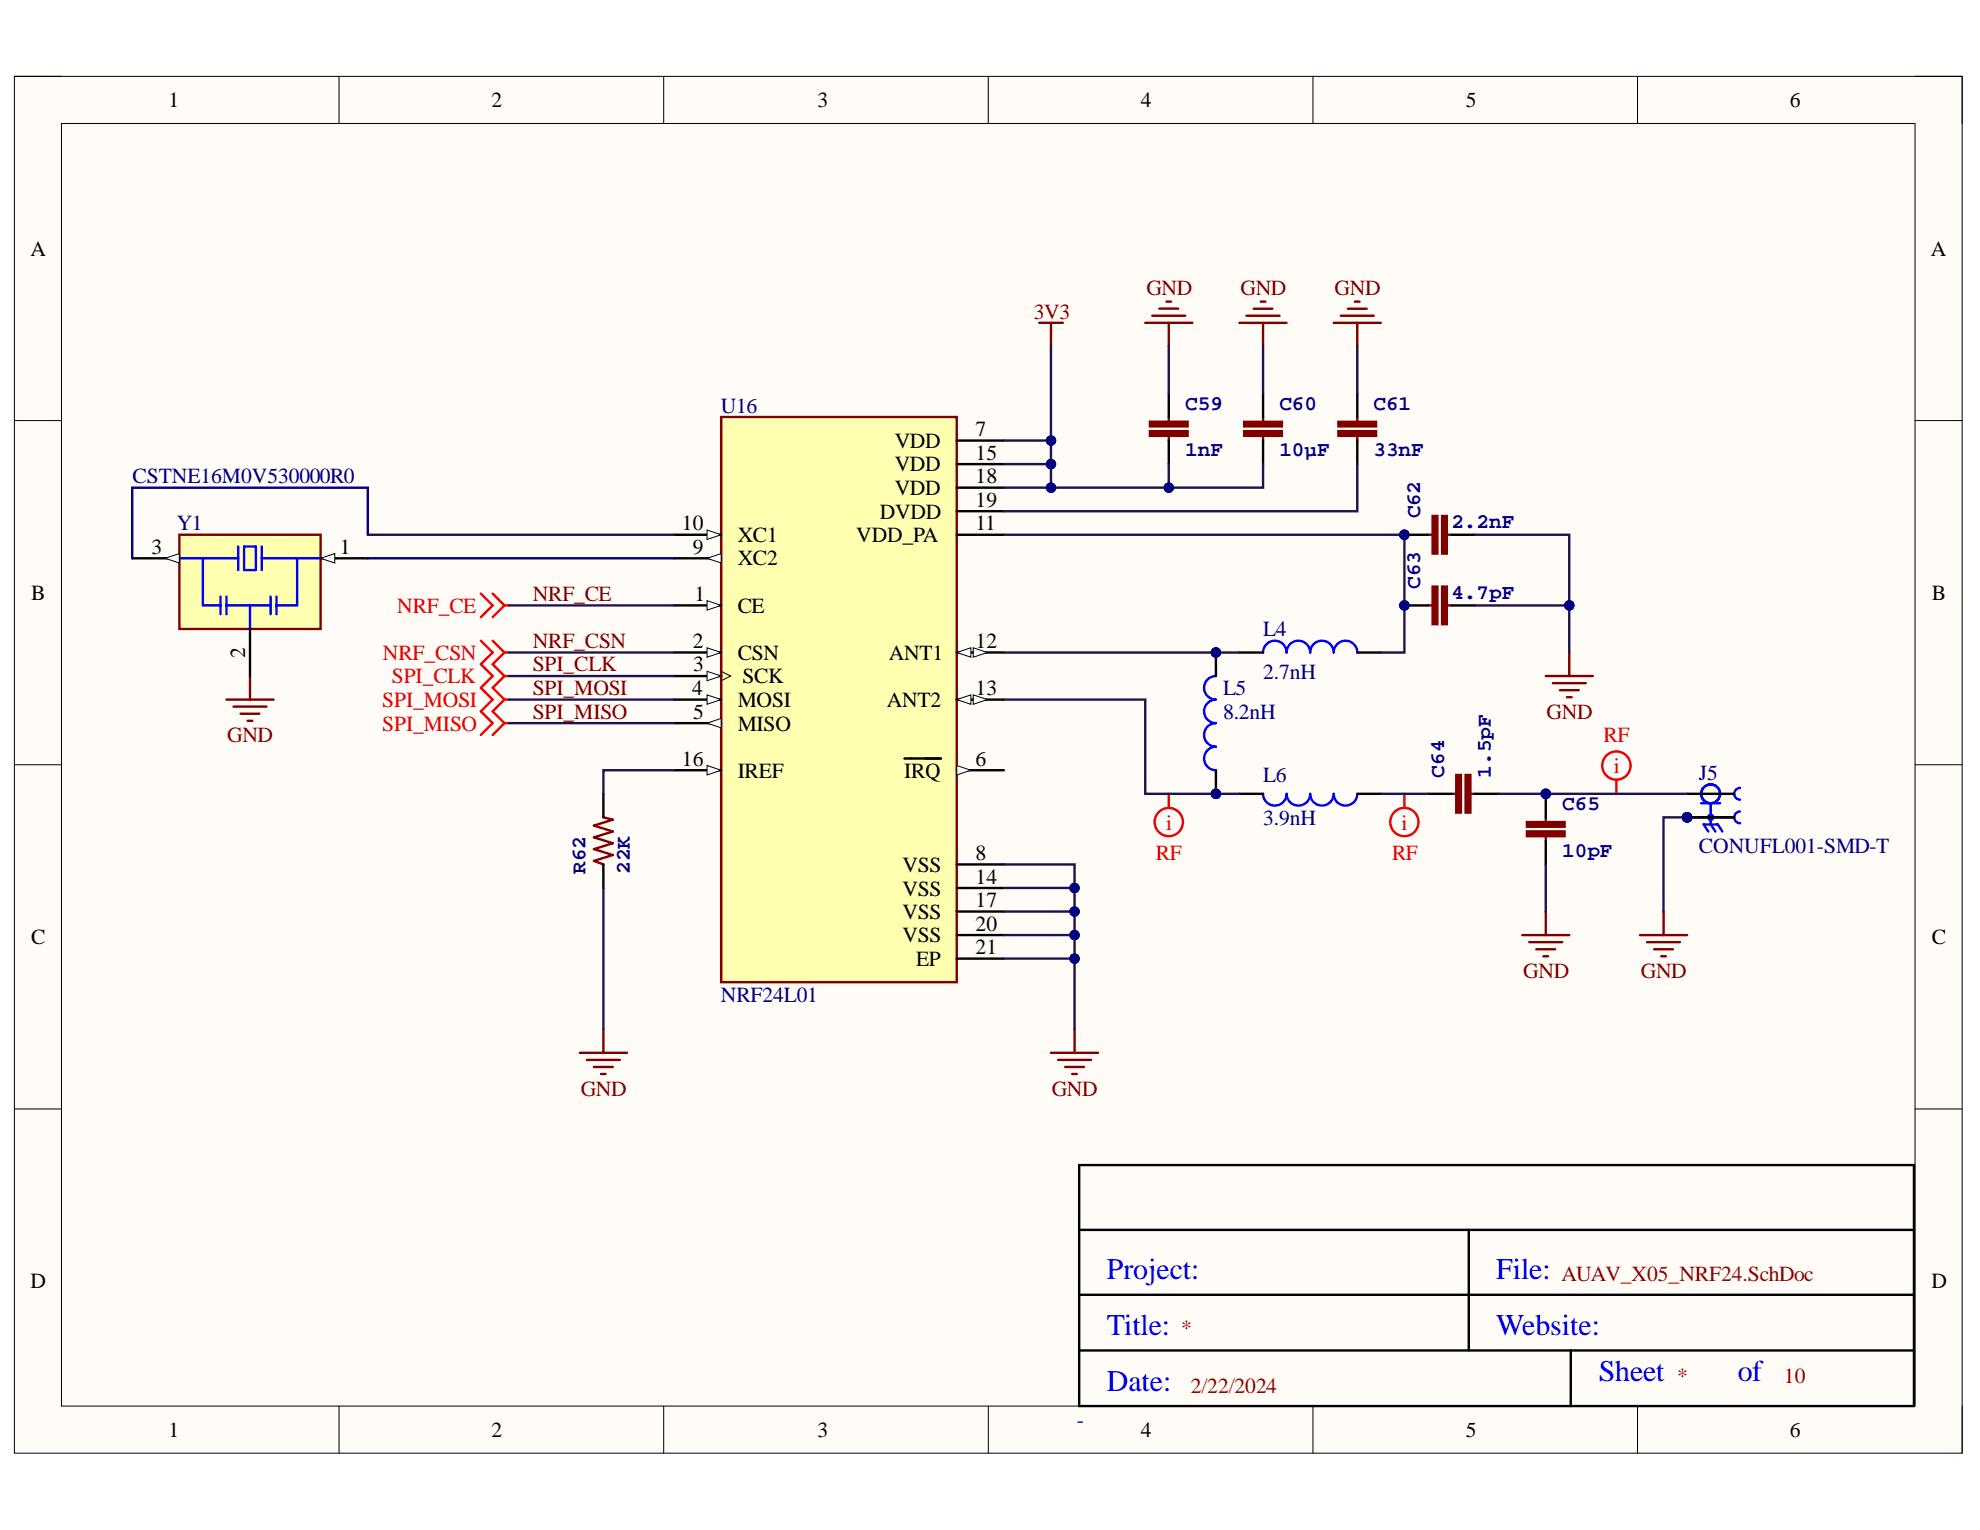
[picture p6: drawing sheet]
<svg xmlns="http://www.w3.org/2000/svg" width="279mm" height="216mm" viewBox="0 0 279 216" stroke-linecap="round" stroke-linejoin="round" font-family="sans-serif">
<defs><g id="words">
<g font-size="4.2" fill="#00f">
<text x="156.2" y="180.5">Project:</text>
<text x="211.1" y="180.5">File:</text>
<text x="156.2" y="188.4">Title:</text>
<text x="211.1" y="188.4">Website:</text>
<text x="156.2" y="196.3">Date:</text>
<text x="225.6" y="194.9">Sheet</text>
<text x="245.2" y="194.9">of</text>
</g>
<g font-size="3">
<text x="23.8" y="15.1">1</text>
<text x="69.3" y="15.1">2</text>
<text x="115.3" y="15.1">3</text>
<text x="161" y="15.1">4</text>
<text x="206.8" y="15.1">5</text>
<text x="252.6" y="15.1">6</text>
<text x="4.3" y="36.1">A</text>
<text x="272.5" y="36.1">A</text>
<text x="126.2" y="63.2">VDD</text>
<text x="137.7" y="61.5">7</text>
<text x="137.7" y="64.9">15</text>
<text x="126.2" y="66.5">VDD</text>
<text x="126.2" y="69.8">VDD</text>
<text x="137.7" y="68.2">18</text>
<text x="137.7" y="71.5">19</text>
<text x="96.2" y="74.8">10</text>
<text x="104.1" y="76.5">XC1</text>
<text x="120.8" y="76.5">VDD_PA</text>
<text x="124.1" y="73.2">DVDD</text>
<text x="137.7" y="74.8">11</text>
<text x="21.4" y="78.2">3</text>
<text x="47.9" y="78.2">1</text>
<text x="97.8" y="78.2">9</text>
<text x="104.1" y="79.8">XC2</text>
<text x="4.4" y="84.7">B</text>
<text x="98" y="84.8">1</text>
<text x="104.1" y="86.5">CE</text>
<text x="272.6" y="84.7">B</text>
<text x="34.6" y="92.8" transform="rotate(-90 34.6 92.8)">2</text>
<text x="97.8" y="91.5">2</text>
<text x="97.8" y="94.8">3</text>
<text x="104.1" y="93.1">CSN</text>
<text x="125.4" y="93.1">ANT1</text>
<text x="137.7" y="91.5">12</text>
<text x="97.7" y="98.1">4</text>
<text x="97.8" y="101.4">5</text>
<text x="104.1" y="99.7">MOSI</text>
<text x="104.8" y="96.4">SCK</text>
<text x="125.2" y="99.7">ANT2</text>
<text x="137.7" y="98.1">13</text>
<text x="104.1" y="103.1">MISO</text>
<text x="96.2" y="108.1">16</text>
<text x="104.1" y="109.7">IREF</text>
<text x="127.6" y="109.7">IRQ</text>
<text x="137.7" y="108.1">6</text>
<text x="127.3" y="123.1">VSS</text>
<text x="137.7" y="121.4">8</text>
<text x="137.7" y="124.7">14</text>
<text x="127.3" y="126.4">VSS</text>
<text x="127.3" y="129.7">VSS</text>
<text x="137.7" y="128">17</text>
<text x="137.7" y="131.4">20</text>
<text x="4.4" y="133.2">C</text>
<text x="127.3" y="133">VSS</text>
<text x="129.3" y="136.3">EP</text>
<text x="137.7" y="134.6">21</text>
<text x="272.6" y="133.2">C</text>
<text x="4.3" y="181.8">D</text>
<text x="272.5" y="181.8">D</text>
<text x="23.8" y="202.8">1</text>
<text x="69.3" y="202.8">2</text>
<text x="115.3" y="202.8">3</text>
<text x="161" y="202.8">4</text>
<text x="206.8" y="202.8">5</text>
<text x="252.6" y="202.8">6</text>
</g>
<g font-size="3" fill="#800000">
<text x="161.8" y="41.6">GND</text>
<text x="175" y="41.6">GND</text>
<text x="188.3" y="41.6">GND</text>
<text x="145.9" y="45">3V3</text>
<text x="75.2" y="84.8">NRF_CE</text>
<text x="75.2" y="91.5">NRF_CSN</text>
<text x="75.2" y="94.8">SPI_CLK</text>
<text x="75.2" y="98.1">SPI_MOSI</text>
<text x="75.2" y="101.4">SPI_MISO</text>
<text x="218.3" y="101.4">GND</text>
<text x="32" y="104.7">GND</text>
<text x="215" y="137.9">GND</text>
<text x="231.5" y="137.9">GND</text>
<text x="81.9" y="154.6">GND</text>
<text x="148.4" y="154.6">GND</text>
</g>
<g font-size="3" fill="#000080">
<text x="101.7" y="58.2">U16</text>
<text x="167.3" y="57.8">C59</text>
<text x="180.5" y="57.8">C60</text>
<text x="193.8" y="57.8">C61</text>
<text x="167.3" y="64.4">1nF</text>
<text x="180.5" y="64.4">10µF</text>
<text x="193.8" y="64.4">33nF</text>
<text x="18.7" y="68.2">CSTNE16M0V530000R0</text>
<text x="24.9" y="74.8">Y1</text>
<text x="200.4" y="73.1" transform="rotate(-90 200.4 73.1)">C62</text>
<text x="204.8" y="74.6">2.2nF</text>
<text x="200.4" y="83.1" transform="rotate(-90 200.4 83.1)">C63</text>
<text x="178.3" y="89.8">L4</text>
<text x="204.8" y="84.5">4.7pF</text>
<text x="178.3" y="95.8">2.7nH</text>
<text x="172.6" y="98.1">L5</text>
<text x="172.6" y="101.4">8.2nH</text>
<text x="178.3" y="110.4">L6</text>
<text x="203.8" y="109.7" transform="rotate(-90 203.8 109.7)">C64</text>
<text x="210.4" y="109.7" transform="rotate(-90 210.4 109.7)">1.5pF</text>
<text x="239.7" y="110.1">J5</text>
<text x="178.3" y="116.4">3.9nH</text>
<text x="220.5" y="114.3">C65</text>
<text x="82.6" y="123.3" transform="rotate(-90 82.6 123.3)">R62</text>
<text x="88.9" y="123.3" transform="rotate(-90 88.9 123.3)">22K</text>
<text x="220.5" y="121">10pF</text>
<text x="239.7" y="120.4">CONUFL001-SMD-T</text>
<text x="101.7" y="141.3">NRF24L01</text>
<text x="152" y="201.4">-</text>
</g>
<g font-size="3" fill="#f00">
<text x="56.1" y="86.5">NRF_CE</text>
<text x="54" y="93.1">NRF_CSN</text>
<text x="53.9" y="99.7">SPI_MOSI</text>
<text x="55.3" y="96.4">SPI_CLK</text>
<text x="53.9" y="103.1">SPI_MISO</text>
<text x="226.3" y="104.7">RF</text>
<text x="227.7" y="109">i</text>
<text x="164.6" y="117.1">i</text>
<text x="197.8" y="117.1">i</text>
<text x="163.1" y="121.4">RF</text>
<text x="196.4" y="121.4">RF</text>
</g>
<g font-size="3" fill="#980000">
<text x="220.4" y="180.8">AUAV_X05_NRF24.SchDoc</text>
<text x="166.7" y="188.3">*</text>
<text x="168" y="196.5">2/22/2024</text>
<text x="236.7" y="195.2">*</text>
<text x="251.7" y="195.2">10</text>
</g>
</g></defs>
<path d="M2 10.8h274.9v194.3h-274.9z" fill-rule="evenodd" fill="#fffcf8"/>
<path d="M2 10.8h274.9v194.3h-274.9z" fill="none" stroke="#000" stroke-width=".14"/>
<path d="M8.7 17.4h261.5v181h-261.5z" fill-rule="evenodd" fill="#fffcf8"/>
<g fill="none" stroke="#000" stroke-width=".14">
<path d="M2 10.8h6.7M8.7 17.4h261.5v181h-261.5zM47.8 10.8v6.6M93.7 10.8v6.6M139.5 10.8v6.6M185.3 10.8v6.6M231.1 10.8v6.6M270.2 10.8h6.7v6.6M2 59.3h6.7M270.2 59.3h6.7M2 107.9h6.7M270.2 107.9h6.7"/>
<path d="M2 156.5h6.7M270.2 156.5h6.7M47.8 198.4v6.7M93.7 198.4v6.7M139.5 198.4v6.7M185.3 198.4v6.7M231.1 198.4v6.7M276.9 198.4v6.7"/>
</g>
<path d="M164.9 58.8v.7M164.9 61.5v.7" fill="none" stroke="#800000" stroke-width=".34"/>
<path d="M162.3 60.8h5.3v.7h-5.3z" fill-rule="evenodd" fill="#800000"/>
<path d="M162.3 60.8h5.3v.7h-5.3z" fill="none" stroke="#800000" stroke-width=".34"/>
<path d="M162.3 59.5h5.3v.7h-5.3z" fill-rule="evenodd" fill="#800000"/>
<path d="M162.3 59.5h5.3v.7h-5.3z" fill="none" stroke="#800000" stroke-width=".34"/>
<path d="M164.9 55.5v3.3M164.9 62.2v3.3" fill="none" stroke="#000" stroke-width=".34"/>
<circle cx="198.2" cy="75.5" r=".66" fill="#000080"/>
<circle cx="198.2" cy="75.5" r=".66" fill="none" stroke="#000080" stroke-width=".14"/>
<path d="M201.5 75.5h.7M204.2 75.5h.6" fill="none" stroke="#800000" stroke-width=".34"/>
<path d="M203.5 72.8h.7v5.3h-.7z" fill-rule="evenodd" fill="#800000"/>
<path d="M203.5 72.8h.7v5.3h-.7z" fill="none" stroke="#800000" stroke-width=".34"/>
<path d="M202.2 72.8h.6v5.3h-.6z" fill-rule="evenodd" fill="#800000"/>
<path d="M202.2 72.8h.6v5.3h-.6z" fill="none" stroke="#800000" stroke-width=".34"/>
<path d="M198.2 75.5h3.3" fill="none" stroke="#000" stroke-width=".34"/>
<circle cx="198.2" cy="75.5" r=".66" fill="#000080"/>
<circle cx="198.2" cy="75.5" r=".66" fill="none" stroke="#000080" stroke-width=".14"/>
<path d="M204.8 75.5h3.3" fill="none" stroke="#000" stroke-width=".34"/>
<circle cx="198.2" cy="85.4" r=".66" fill="#000080"/>
<circle cx="198.2" cy="85.4" r=".66" fill="none" stroke="#000080" stroke-width=".14"/>
<path d="M201.5 85.4h.7M204.2 85.4h.6" fill="none" stroke="#800000" stroke-width=".34"/>
<path d="M203.5 82.8h.7v5.3h-.7z" fill-rule="evenodd" fill="#800000"/>
<path d="M203.5 82.8h.7v5.3h-.7z" fill="none" stroke="#800000" stroke-width=".34"/>
<path d="M202.2 82.8h.6v5.3h-.6z" fill-rule="evenodd" fill="#800000"/>
<path d="M202.2 82.8h.6v5.3h-.6z" fill="none" stroke="#800000" stroke-width=".34"/>
<path d="M198.2 85.4h3.3" fill="none" stroke="#000" stroke-width=".34"/>
<circle cx="198.2" cy="85.4" r=".66" fill="#000080"/>
<circle cx="198.2" cy="85.4" r=".66" fill="none" stroke="#000080" stroke-width=".14"/>
<path d="M204.8 85.4h3.3" fill="none" stroke="#000" stroke-width=".34"/>
<path d="M101.8 58.8h33.2v79.8h-33.2z" fill-rule="evenodd" fill="#ffffb0"/>
<path d="M101.8 58.8h33.2v79.8h-33.2z" fill="none" stroke="#800000" stroke-width=".34"/>
<path d="M95.1 75.5h6.7" fill="none" stroke="#000" stroke-width=".34"/>
<path d="M99.8 74.8l2 .7-2 .6z" fill="#f8fcff"/>
<path d="M99.8 74.8l2 .7-2 .6z" fill="none" stroke="#000" stroke-width=".14"/>
<path d="M95.1 78.8h6.7" fill="none" stroke="#000" stroke-width=".34"/>
<path d="M99.8 78.8l2-.7v1.3z" fill="#f8fcff"/>
<path d="M99.8 78.8l2-.7v1.3z" fill="none" stroke="#000" stroke-width=".14"/>
<path d="M95.1 85.4h6.7" fill="none" stroke="#000" stroke-width=".34"/>
<path d="M99.8 84.8l2 .6-2 .7z" fill="#f8fcff"/>
<path d="M99.8 84.8l2 .6-2 .7z" fill="none" stroke="#000" stroke-width=".14"/>
<path d="M95.1 92.1h6.7" fill="none" stroke="#000" stroke-width=".34"/>
<path d="M99.8 91.4l2 .7-2 .6z" fill="#f8fcff"/>
<path d="M99.8 91.4l2 .7-2 .6z" fill="none" stroke="#000" stroke-width=".14"/>
<path d="M95.1 95.4h6.7" fill="none" stroke="#000" stroke-width=".34"/>
<path d="M99.8 94.7l2 .7-2 .7z" fill="#f8fcff"/>
<path d="M99.8 94.7l2 .7-2 .7zM101.8 94.7l1.3 .7-1.3 .7" fill="none" stroke="#000" stroke-width=".14"/>
<path d="M95.1 98.7h6.7" fill="none" stroke="#000" stroke-width=".34"/>
<path d="M99.8 98.1l2 .6-2 .7z" fill="#f8fcff"/>
<path d="M99.8 98.1l2 .6-2 .7z" fill="none" stroke="#000" stroke-width=".14"/>
<path d="M95.1 102h6.7" fill="none" stroke="#000" stroke-width=".34"/>
<path d="M99.8 102l2-.6v1.3z" fill="#f8fcff"/>
<path d="M99.8 102l2-.6v1.3z" fill="none" stroke="#000" stroke-width=".14"/>
<path d="M95.1 108.7h6.7" fill="none" stroke="#000" stroke-width=".34"/>
<path d="M99.8 108l2 .7-2 .7z" fill="#f8fcff"/>
<path d="M99.8 108l2 .7-2 .7z" fill="none" stroke="#000" stroke-width=".14"/>
<path d="M135 62.2h6.7M135 65.5h6.7M135 68.8h6.7M135 72.1h6.7M135 75.5h6.7M135 98.7h6.7" fill="none" stroke="#000" stroke-width=".34"/>
<path d="M135 98.7l2-.6v1.3z" fill="#f8fcff"/>
<path d="M135 98.7l2-.6v1.3z" fill="none" stroke="#000" stroke-width=".14"/>
<path d="M137.3 98.1l2 .6-2 .7z" fill="#f8fcff"/>
<path d="M137.3 98.1l2 .6-2 .7z" fill="none" stroke="#000" stroke-width=".14"/>
<path d="M135 92.1h6.7" fill="none" stroke="#000" stroke-width=".34"/>
<path d="M135 92.1l2-.7v1.3z" fill="#f8fcff"/>
<path d="M135 92.1l2-.7v1.3z" fill="none" stroke="#000" stroke-width=".14"/>
<path d="M137.3 91.4l2 .7-2 .6z" fill="#f8fcff"/>
<path d="M137.3 91.4l2 .7-2 .6z" fill="none" stroke="#000" stroke-width=".14"/>
<path d="M135 108.7h6.7" fill="none" stroke="#000" stroke-width=".34"/>
<path d="M135 108l2 .7-2 .7z" fill="#f8fcff"/>
<path d="M135 108l2 .7-2 .7z" fill="none" stroke="#000" stroke-width=".14"/>
<path d="M174.9 92.1h3.3M191.5 92.1h3.3M127.6 107h5.2M135 122h6.7M135 125.3h6.7M135 128.6h6.7M135 131.9h6.7M135 135.3h6.7" fill="none" stroke="#000" stroke-width=".34"/>
<path d="M178.2 92.1a1.66 1.66 0 0 1 1.7-1.7 1.66 1.66 0 0 1 1.7 1.7 1.66 1.66 0 0 1 1.6-1.7 1.66 1.66 0 0 1 1.7 1.7 1.66 1.66 0 0 1 1.6-1.7 1.66 1.66 0 0 1 1.7 1.7 1.66 1.66 0 0 1 1.7-1.7 1.66 1.66 0 0 1 1.6 1.7" fill="none" stroke="#00f" stroke-width=".34"/>
<circle cx="171.6" cy="112" r=".66" fill="#000080"/>
<circle cx="171.6" cy="112" r=".66" fill="none" stroke="#000080" stroke-width=".14"/>
<circle cx="171.6" cy="92.1" r=".66" fill="#000080"/>
<circle cx="171.6" cy="92.1" r=".66" fill="none" stroke="#000080" stroke-width=".14"/>
<path d="M171.6 95.4a1.66 1.66 0 0 0-1.7 1.7 1.66 1.66 0 0 0 1.7 1.6 1.66 1.66 0 0 0-1.7 1.7 1.66 1.66 0 0 0 1.7 1.6 1.66 1.66 0 0 0-1.7 1.7 1.66 1.66 0 0 0 1.7 1.7 1.66 1.66 0 0 0-1.7 1.6 1.66 1.66 0 0 0 1.7 1.7" fill="none" stroke="#00f" stroke-width=".34"/>
<path d="M171.6 108.7v3.3" fill="none" stroke="#000" stroke-width=".34"/>
<circle cx="171.6" cy="112" r=".66" fill="#000080"/>
<circle cx="171.6" cy="112" r=".66" fill="none" stroke="#000080" stroke-width=".14"/>
<path d="M171.6 92.1v3.3" fill="none" stroke="#000" stroke-width=".34"/>
<circle cx="171.6" cy="92.1" r=".66" fill="#000080"/>
<circle cx="171.6" cy="92.1" r=".66" fill="none" stroke="#000080" stroke-width=".14"/>
<path d="M178.2 112a1.66 1.66 0 0 0 1.7 1.7 1.66 1.66 0 0 0 1.7-1.7 1.66 1.66 0 0 0 1.6 1.7 1.66 1.66 0 0 0 1.7-1.7 1.66 1.66 0 0 0 1.6 1.7 1.66 1.66 0 0 0 1.7-1.7 1.66 1.66 0 0 0 1.7 1.7 1.66 1.66 0 0 0 1.6-1.7" fill="none" stroke="#00f" stroke-width=".34"/>
<path d="M174.9 112h3.3M191.5 112h3.3" fill="none" stroke="#000" stroke-width=".34"/>
<path d="M204.8 112h.7M207.5 112h.6" fill="none" stroke="#800000" stroke-width=".34"/>
<path d="M206.8 109.4h.7v5.3h-.7z" fill-rule="evenodd" fill="#800000"/>
<path d="M206.8 109.4h.7v5.3h-.7z" fill="none" stroke="#800000" stroke-width=".34"/>
<path d="M205.5 109.4h.6v5.3h-.6z" fill-rule="evenodd" fill="#800000"/>
<path d="M205.5 109.4h.6v5.3h-.6z" fill="none" stroke="#800000" stroke-width=".34"/>
<path d="M201.5 112h3.3M208.1 112h3.4" fill="none" stroke="#000" stroke-width=".34"/>
<circle cx="218.1" cy="112" r=".66" fill="#000080"/>
<circle cx="218.1" cy="112" r=".66" fill="none" stroke="#000080" stroke-width=".14"/>
<path d="M218.1 115.3v.7M218.1 118v.7" fill="none" stroke="#800000" stroke-width=".34"/>
<path d="M215.5 117.3h5.3v.7h-5.3z" fill-rule="evenodd" fill="#800000"/>
<path d="M215.5 117.3h5.3v.7h-5.3z" fill="none" stroke="#800000" stroke-width=".34"/>
<path d="M215.5 116h5.3v.7h-5.3z" fill-rule="evenodd" fill="#800000"/>
<path d="M215.5 116h5.3v.7h-5.3z" fill="none" stroke="#800000" stroke-width=".34"/>
<path d="M218.1 112v3.3" fill="none" stroke="#000" stroke-width=".34"/>
<circle cx="218.1" cy="112" r=".66" fill="#000080"/>
<circle cx="218.1" cy="112" r=".66" fill="none" stroke="#000080" stroke-width=".14"/>
<path d="M85.1 112v3.3M218.1 118.7v3.3M85.1 122v3.3" fill="none" stroke="#000" stroke-width=".34"/>
<g fill="none" stroke="#800000" stroke-width=".34">
<path d="M161.6 45.6h6.7M162.6 44.6h4.7M163.6 43.6h2.7M164.6 42.6h.7M164.9 45.6v3.3M174.9 45.6h6.7M175.9 44.6h4.7M176.9 43.6h2.7M177.9 42.6h.7M178.2 45.6v3.3M188.2 45.6h6.6M189.2 44.6h4.7"/>
<path d="M190.2 43.6h2.7M191.2 42.6h.7M191.5 45.6v3.3M218.1 95.4h6.7M219.1 96.4h4.7M220.1 97.4h2.7M221.1 98.4h.7M221.4 92.1v3.3M85.1 115.3l1.4 .4-2.7 .8 2.7 .8-2.7 .9 2.7 .8-2.7 .8 2.7 .9-2.7 .8 1.3 .5M214.8 132h6.6M215.8 132.9h4.7M216.8 134h2.6"/>
<path d="M217.8 134.9h.7M218.1 128.6v3.4M81.8 148.6h6.7M82.8 149.6h4.7M83.8 150.6h2.7M84.8 151.6h.7M85.1 145.2v3.4M148.3 148.6h6.7M149.3 149.6h4.7M150.3 150.6h2.7M151.3 151.6h.7M151.6 145.2v3.4"/>
</g>
<circle cx="238.1" cy="115.3" r=".66" fill="#000080"/>
<circle cx="238.1" cy="115.3" r=".66" fill="none" stroke="#000080" stroke-width=".14"/>
<circle cx="238.1" cy="115.3" r=".66" fill="#000080"/>
<circle cx="238.1" cy="115.3" r=".66" fill="none" stroke="#000080" stroke-width=".14"/>
<g fill="none" stroke="#00f" stroke-width=".34">
<path d="M240.1 113.3h2.6M241.1 117.3l-.7-1h2l.6 1M241.4 113.3v3l.7 1M245.5 111.2a.83 .83 0 0 0-.8 .8 .83 .83 0 0 0 .8 .8M245.5 114.5a.83 .83 0 0 0-.8 .8 .83 .83 0 0 0 .8 .9"/>
<circle cx="241.4" cy="112" r="1.33"/>
<circle cx="241.4" cy="115.3" r=".33"/>
</g>
<path d="M238.1 112h6.6M238.1 115.3h6.6" fill="none" stroke="#000" stroke-width=".34"/>
<circle cx="238.1" cy="115.3" r=".66" fill="#000080"/>
<circle cx="238.1" cy="115.3" r=".66" fill="none" stroke="#000080" stroke-width=".14"/>
<path d="M238.1 115.3h6.6" fill="none" stroke="#000" stroke-width=".34"/>
<circle cx="238.1" cy="115.3" r=".66" fill="#000080"/>
<circle cx="238.1" cy="115.3" r=".66" fill="none" stroke="#000080" stroke-width=".14"/>
<path d="M146.6 45.6h3.4M148.3 45.6v3.3M191.5 58.9v.6M191.5 61.5v.7M231.4 132h6.7M232.4 132.9h4.7M233.4 134h2.7M234.4 134.9h.7M234.7 128.6v3.4" fill="none" stroke="#800000" stroke-width=".34"/>
<g fill="none" stroke="#f00" stroke-width=".34">
<path d="M67.9 83.8l1.6 1.6-1.6 1.7M67.9 90.4l1.6 1.7-1.6 1.6 1.6 1.7-1.6 1.7 1.6 1.6-1.6 1.7 1.6 1.6-1.6 1.7M69.5 83.8l1.7 1.6M69.5 90.4l1.7 1.7M71.2 85.4l-1.7 1.7M71.2 85.4h.6M71.2 92.1l-1.7 1.6 1.7 1.7M71.2 92.1h.6M71.2 95.4l-1.7 1.7 1.7 1.6M71.2 95.4h.6M71.2 98.7l-1.7 1.7 1.7 1.6M71.2 98.7h.6"/>
<path d="M71.2 102l-1.7 1.7M71.2 102h.6"/>
</g>
<path d="M188.9 60.8h5.3v.7h-5.3z" fill-rule="evenodd" fill="#800000"/>
<path d="M188.9 60.8h5.3v.7h-5.3z" fill="none" stroke="#800000" stroke-width=".34"/>
<path d="M188.9 59.5h5.3v.7h-5.3z" fill-rule="evenodd" fill="#800000"/>
<path d="M188.9 59.5h5.3v.7h-5.3zM32 98.7h6.6M32.9 99.7h4.7M35.3 95.4v3.3M33.9 100.7h2.7M34.9 101.7h.7" fill="none" stroke="#800000" stroke-width=".34"/>
<path d="M191.5 55.5v3.4M191.5 62.2v3.3" fill="none" stroke="#000" stroke-width=".34"/>
<g fill="none" stroke="#f00" stroke-width=".34">
<path d="M164.9 112v2M198.2 112v2M228.1 110v2"/>
<circle cx="164.9" cy="116" r="1.99"/>
<circle cx="198.2" cy="116" r="2"/>
<circle cx="228.1" cy="108" r="1.99"/>
</g>
<path d="M25.3 75.5h20v13.3h-20z" fill-rule="evenodd" fill="#ffffb0"/>
<path d="M25.3 75.5h20v13.3h-20z" fill="none" stroke="#800000" stroke-width=".34"/>
<g fill="none" stroke="#00f" stroke-width=".34">
<path d="M25.3 78.8h8.3M28.6 78.8v6.6h2.5M33.6 77.1v3.3M34.4 77.1h1.7v3.3h-1.7zM36.9 77.1v3.3M36.9 78.8h8.4M41.9 78.8v6.6h-2.9M31.1 84.2v2.5M32 84.2v2.5M32 85.4h6.2M35.3 85.4v3.4M38.2 84.2v2.5"/>
<path d="M39 84.2v2.5"/>
</g>
<path d="M45.3 78.8h6.6" fill="none" stroke="#000" stroke-width=".34"/>
<path d="M45.3 78.8l1.9-.7v1.3z" fill="#f8fcff"/>
<path d="M45.3 78.8l1.9-.7v1.3z" fill="none" stroke="#000" stroke-width=".14"/>
<path d="M18.7 78.8h6.6" fill="none" stroke="#000" stroke-width=".34"/>
<path d="M23.3 78.8l2-.7v1.3z" fill="#f8fcff"/>
<path d="M23.3 78.8l2-.7v1.3z" fill="none" stroke="#000" stroke-width=".14"/>
<path d="M35.3 88.8v6.6" fill="none" stroke="#000" stroke-width=".34"/>
<path d="M178.2 58.9v.6M178.2 61.5v.7" fill="none" stroke="#800000" stroke-width=".34"/>
<path d="M175.6 60.8h5.3v.7h-5.3z" fill-rule="evenodd" fill="#800000"/>
<path d="M175.6 60.8h5.3v.7h-5.3z" fill="none" stroke="#800000" stroke-width=".34"/>
<path d="M175.6 59.5h5.3v.7h-5.3z" fill-rule="evenodd" fill="#800000"/>
<path d="M175.6 59.5h5.3v.7h-5.3z" fill="none" stroke="#800000" stroke-width=".34"/>
<path d="M178.2 55.5v3.4M178.2 62.2v3.3" fill="none" stroke="#000" stroke-width=".34"/>
<path d="M51.9 75.5h43.2M71.8 98.7h23.3M71.8 95.4h23.3M71.8 92.1h23.3M71.8 85.4h23.3M71.8 102h23.3M95.1 108.7h-10v3.3M141.7 135.3h9.9M218.1 122v6.6" fill="none" stroke="#20124d" stroke-width=".34"/>
<path d="M51.9 75.5v-6.7h-33.2v10M51.9 78.8h43.2" fill="none" stroke="#000080" stroke-width=".34"/>
<circle cx="151.6" cy="135.3" r=".66" fill="#000080"/>
<circle cx="151.6" cy="135.3" r=".66" fill="none" stroke="#000080" stroke-width=".14"/>
<path d="M141.7 131.9h9.9" fill="none" stroke="#20124d" stroke-width=".34"/>
<circle cx="151.6" cy="131.9" r=".66" fill="#000080"/>
<circle cx="151.6" cy="131.9" r=".66" fill="none" stroke="#000080" stroke-width=".14"/>
<path d="M141.7 128.6h9.9" fill="none" stroke="#20124d" stroke-width=".34"/>
<circle cx="151.6" cy="128.6" r=".66" fill="#000080"/>
<circle cx="151.6" cy="128.6" r=".66" fill="none" stroke="#000080" stroke-width=".14"/>
<path d="M141.7 125.3h9.9" fill="none" stroke="#20124d" stroke-width=".34"/>
<circle cx="151.6" cy="125.3" r=".66" fill="#000080"/>
<circle cx="151.6" cy="125.3" r=".66" fill="none" stroke="#000080" stroke-width=".14"/>
<path d="M141.7 122h9.9v23.2" fill="none" stroke="#20124d" stroke-width=".34"/>
<circle cx="151.6" cy="125.3" r=".66" fill="#000080"/>
<circle cx="151.6" cy="125.3" r=".66" fill="none" stroke="#000080" stroke-width=".14"/>
<circle cx="151.6" cy="128.6" r=".66" fill="#000080"/>
<circle cx="151.6" cy="128.6" r=".66" fill="none" stroke="#000080" stroke-width=".14"/>
<circle cx="151.6" cy="131.9" r=".66" fill="#000080"/>
<circle cx="151.6" cy="131.9" r=".66" fill="none" stroke="#000080" stroke-width=".14"/>
<circle cx="151.6" cy="135.3" r=".66" fill="#000080"/>
<circle cx="151.6" cy="135.3" r=".66" fill="none" stroke="#000080" stroke-width=".14"/>
<path d="M141.7 98.7h19.9v13.3h13.3" fill="none" stroke="#20124d" stroke-width=".34"/>
<circle cx="171.6" cy="112" r=".66" fill="#000080"/>
<circle cx="171.6" cy="112" r=".66" fill="none" stroke="#000080" stroke-width=".14"/>
<path d="M141.7 92.1h33.2" fill="none" stroke="#20124d" stroke-width=".34"/>
<circle cx="171.6" cy="92.1" r=".66" fill="#000080"/>
<circle cx="171.6" cy="92.1" r=".66" fill="none" stroke="#000080" stroke-width=".14"/>
<path d="M141.7 75.5h56.5v16.6h-3.4" fill="none" stroke="#20124d" stroke-width=".34"/>
<circle cx="198.2" cy="75.5" r=".66" fill="#000080"/>
<circle cx="198.2" cy="75.5" r=".66" fill="none" stroke="#000080" stroke-width=".14"/>
<circle cx="198.2" cy="85.4" r=".66" fill="#000080"/>
<circle cx="198.2" cy="85.4" r=".66" fill="none" stroke="#000080" stroke-width=".14"/>
<path d="M178.2 65.5v3.3h-36.5M191.5 65.5v6.6h-49.8" fill="none" stroke="#20124d" stroke-width=".34"/>
<circle cx="148.3" cy="68.8" r=".66" fill="#000080"/>
<circle cx="148.3" cy="68.8" r=".66" fill="none" stroke="#000080" stroke-width=".14"/>
<circle cx="164.9" cy="68.8" r=".66" fill="#000080"/>
<circle cx="164.9" cy="68.8" r=".66" fill="none" stroke="#000080" stroke-width=".14"/>
<path d="M141.7 65.5h6.6" fill="none" stroke="#20124d" stroke-width=".34"/>
<circle cx="148.3" cy="65.5" r=".66" fill="#000080"/>
<circle cx="148.3" cy="65.5" r=".66" fill="none" stroke="#000080" stroke-width=".14"/>
<path d="M141.7 62.2h6.6v6.6" fill="none" stroke="#20124d" stroke-width=".34"/>
<circle cx="148.3" cy="62.2" r=".66" fill="#000080"/>
<circle cx="148.3" cy="62.2" r=".66" fill="none" stroke="#000080" stroke-width=".14"/>
<circle cx="148.3" cy="65.5" r=".66" fill="#000080"/>
<circle cx="148.3" cy="65.5" r=".66" fill="none" stroke="#000080" stroke-width=".14"/>
<circle cx="148.3" cy="68.8" r=".66" fill="#000080"/>
<circle cx="148.3" cy="68.8" r=".66" fill="none" stroke="#000080" stroke-width=".14"/>
<path d="M208.1 85.4h13.3M194.8 112h6.7" fill="none" stroke="#20124d" stroke-width=".34"/>
<circle cx="221.4" cy="85.4" r=".67" fill="#000080"/>
<circle cx="221.4" cy="85.4" r=".67" fill="none" stroke="#000080" stroke-width=".14"/>
<path d="M208.1 75.5h13.3v16.6" fill="none" stroke="#20124d" stroke-width=".34"/>
<circle cx="221.4" cy="85.4" r=".67" fill="#000080"/>
<circle cx="221.4" cy="85.4" r=".67" fill="none" stroke="#000080" stroke-width=".14"/>
<path d="M211.5 112h26.6" fill="none" stroke="#20124d" stroke-width=".34"/>
<circle cx="218.1" cy="112" r=".66" fill="#000080"/>
<circle cx="218.1" cy="112" r=".66" fill="none" stroke="#000080" stroke-width=".14"/>
<path d="M238.1 115.3h-3.4v13.3" fill="none" stroke="#20124d" stroke-width=".34"/>
<circle cx="238.1" cy="115.3" r=".66" fill="#000080"/>
<circle cx="238.1" cy="115.3" r=".66" fill="none" stroke="#000080" stroke-width=".14"/>
<path d="M148.3 48.9v13.3M85.1 125.3v19.9" fill="none" stroke="#20124d" stroke-width=".34"/>
<circle cx="148.3" cy="62.2" r=".66" fill="#000080"/>
<circle cx="148.3" cy="62.2" r=".66" fill="none" stroke="#000080" stroke-width=".14"/>
<path d="M164.9 65.5v3.3" fill="none" stroke="#20124d" stroke-width=".34"/>
<circle cx="164.9" cy="68.8" r=".66" fill="#000080"/>
<circle cx="164.9" cy="68.8" r=".66" fill="none" stroke="#000080" stroke-width=".14"/>
<path d="M164.9 48.9v6.6M178.2 48.9v6.6M191.5 48.9v6.6" fill="none" stroke="#20124d" stroke-width=".34"/>
<path d="M152.3 164.4h117.8v34h-117.8zM152.3 173.6h117.8M207.3 173.6v17M152.3 190.6h117.8M152.3 182.7h117.8M221.7 190.6v7.8" fill="none" stroke="#000" stroke-width=".34"/>
<use href="#words"/>
</svg>
